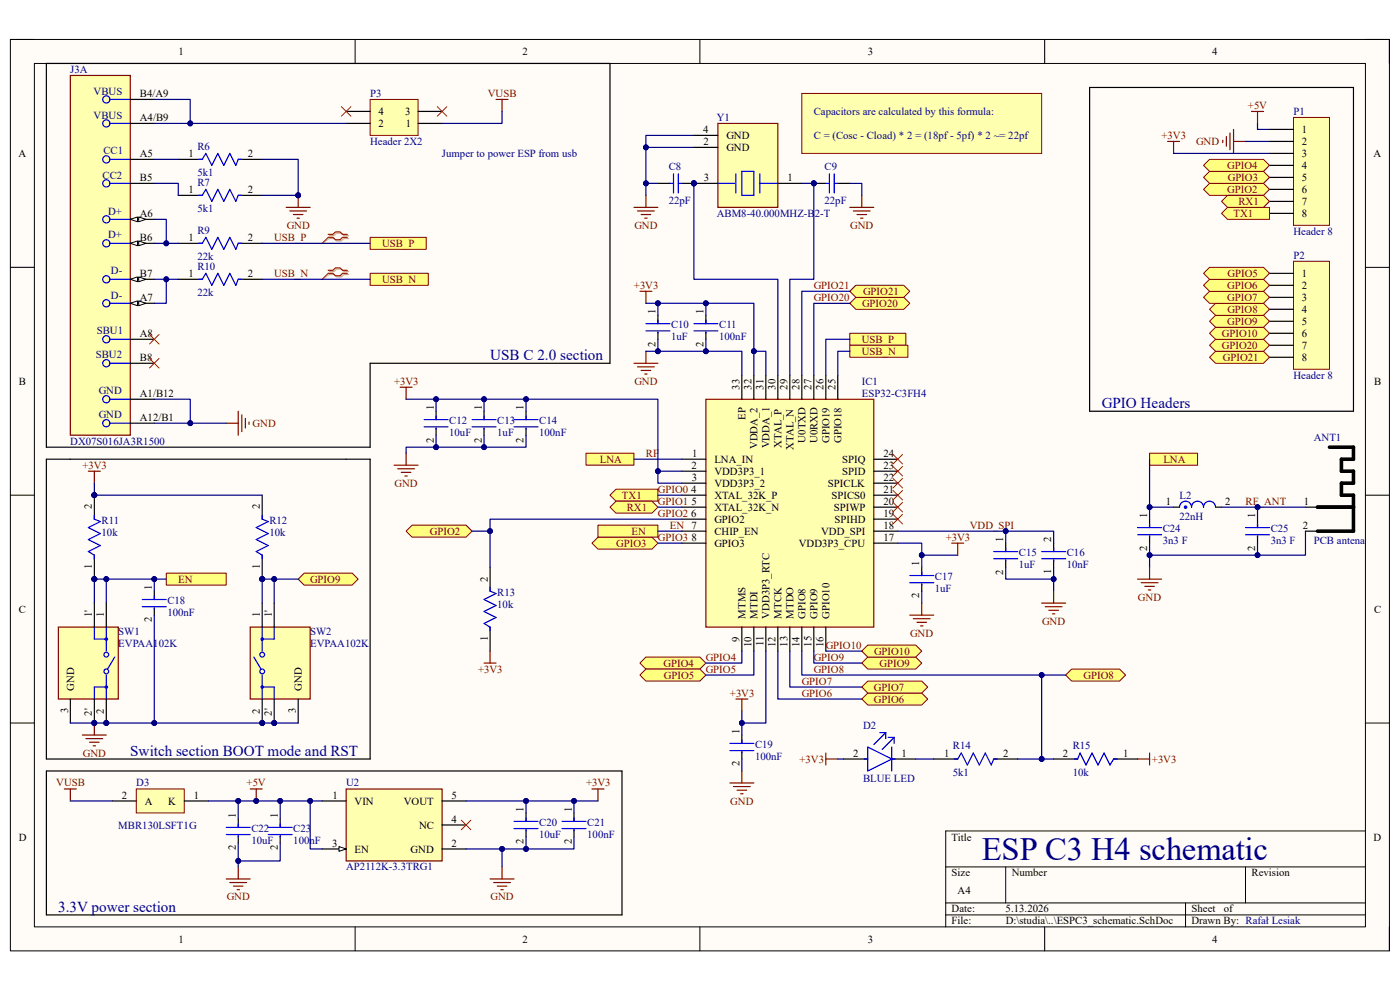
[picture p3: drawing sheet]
<svg xmlns="http://www.w3.org/2000/svg" width="297mm" height="210mm" viewBox="0 0 297 210" stroke-linecap="round" stroke-linejoin="round" font-family="sans-serif">
<defs><g id="words">
<text font-size="6.9" fill="#000080" x="208.3" y="182.4">ESP C3 H4 schematic</text>
<g font-size="3.2" fill="#000080">
<text x="104" y="76.3">USB C 2.0 section</text>
<text x="233.7" y="86.5">GPIO Headers</text>
<text x="27.6" y="160.3">Switch section BOOT mode and RST</text>
<text x="12.4" y="193.4">3.3V power section</text>
</g>
<g font-size="2.3">
<text x="37.9" y="11.7">1</text>
<text x="110.9" y="11.7">2</text>
<text x="184.1" y="11.7">3</text>
<text x="257.1" y="11.7">4</text>
<text x="29.7" y="20.6">B4/A9</text>
<text x="29.7" y="25.7">A4/B9</text>
<text x="80.3" y="26.9">2</text>
<text x="80.3" y="24.4">4</text>
<text x="86" y="24.4">3</text>
<text x="86.1" y="26.9">1</text>
<text x="149.2" y="28.2">4</text>
<text x="154.1" y="29.5">GND</text>
<text x="276.2" y="28.2">1</text>
<text x="3.9" y="33.3">A</text>
<text x="29.7" y="33.3">A5</text>
<text x="40" y="33.3">1</text>
<text x="52.6" y="33.3">2</text>
<text x="149.2" y="30.7">2</text>
<text x="154.1" y="32">GND</text>
<text x="276.2" y="30.7">2</text>
<text x="276.2" y="33.3">3</text>
<text x="276.2" y="35.9">4</text>
<text x="291.4" y="33.3">A</text>
<text x="29.7" y="38.4">B5</text>
<text x="40" y="40.9">1</text>
<text x="52.6" y="40.9">2</text>
<text x="149.3" y="38.4">3</text>
<text x="167" y="38.4">1</text>
<text x="276.2" y="38.4">5</text>
<text x="276.2" y="40.9">6</text>
<text x="29.7" y="46">A6</text>
<text x="276.2" y="43.5">7</text>
<text x="276.2" y="46">8</text>
<text x="29.7" y="51.1">B6</text>
<text x="40" y="51.1">1</text>
<text x="52.6" y="51.1">2</text>
<text x="29.7" y="58.7">B7</text>
<text x="40" y="58.7">1</text>
<text x="52.6" y="58.7">2</text>
<text x="276.2" y="58.7">1</text>
<text x="29.7" y="63.8">A7</text>
<text x="276.2" y="61.3">2</text>
<text x="276.2" y="63.8">3</text>
<text x="29.7" y="71.5">A8</text>
<text x="139.1" y="66.6" transform="rotate(-90 139.1 66.6)">1</text>
<text x="149.3" y="66.6" transform="rotate(-90 149.3 66.6)">1</text>
<text x="276.2" y="66.4">4</text>
<text x="276.2" y="68.9">5</text>
<text x="276.2" y="71.5">6</text>
<text x="29.7" y="76.5">B8</text>
<text x="139.1" y="73.5" transform="rotate(-90 139.1 73.5)">2</text>
<text x="149.3" y="73.5" transform="rotate(-90 149.3 73.5)">2</text>
<text x="276.2" y="74">7</text>
<text x="276.2" y="76.5">8</text>
<text x="4" y="81.6">B</text>
<text x="156.9" y="82.6" transform="rotate(-90 156.9 82.6)">33</text>
<text x="159.4" y="82.6" transform="rotate(-90 159.4 82.6)">32</text>
<text x="162" y="82.6" transform="rotate(-90 162 82.6)">31</text>
<text x="164.5" y="82.6" transform="rotate(-90 164.5 82.6)">30</text>
<text x="167" y="82.6" transform="rotate(-90 167 82.6)">29</text>
<text x="169.6" y="82.6" transform="rotate(-90 169.6 82.6)">28</text>
<text x="172.2" y="82.6" transform="rotate(-90 172.2 82.6)">27</text>
<text x="174.7" y="82.6" transform="rotate(-90 174.7 82.6)">26</text>
<text x="177.2" y="82.6" transform="rotate(-90 177.2 82.6)">25</text>
<text x="291.5" y="81.6">B</text>
<text x="29.7" y="84.2">A1/B12</text>
<text x="29.7" y="89.3">A12/B1</text>
<text x="92" y="87" transform="rotate(-90 92 87)">1</text>
<text x="102.2" y="87" transform="rotate(-90 102.2 87)">1</text>
<text x="111.1" y="87" transform="rotate(-90 111.1 87)">1</text>
<text x="158.2" y="89.1" transform="rotate(-90 158.2 89.1)">EP</text>
<text x="92" y="93.9" transform="rotate(-90 92 93.9)">2</text>
<text x="102.2" y="93.9" transform="rotate(-90 102.2 93.9)">2</text>
<text x="111.1" y="93.9" transform="rotate(-90 111.1 93.9)">2</text>
<text x="160.7" y="95.3" transform="rotate(-90 160.7 95.3)">VDDA_2</text>
<text x="163.2" y="95.1" transform="rotate(-90 163.2 95.1)">VDDA_1</text>
<text x="165.8" y="95" transform="rotate(-90 165.8 95)">XTAL_P</text>
<text x="168.3" y="95.4" transform="rotate(-90 168.3 95.4)">XTAL_N</text>
<text x="170.9" y="93.9" transform="rotate(-90 170.9 93.9)">U0TXD</text>
<text x="173.4" y="94" transform="rotate(-90 173.4 94)">U0RXD</text>
<text x="176" y="94" transform="rotate(-90 176 94)">GPIO19</text>
<text x="178.5" y="94" transform="rotate(-90 178.5 94)">GPIO18</text>
<text x="146.7" y="99.4">2</text>
<text x="146.8" y="102">3</text>
<text x="146.9" y="96.9">1</text>
<text x="151.6" y="98.2">LNA_IN</text>
<text x="151.6" y="100.7">VDD3P3_1</text>
<text x="178.7" y="98.2">SPIQ</text>
<text x="178.7" y="100.7">SPID</text>
<text x="187.4" y="96.9">24</text>
<text x="187.4" y="99.4">23</text>
<text x="187.4" y="102">22</text>
<text x="146.6" y="104.5">4</text>
<text x="146.7" y="107.1">5</text>
<text x="151.6" y="103.3">VDD3P3_2</text>
<text x="151.6" y="105.8">XTAL_32K_P</text>
<text x="175.6" y="103.3">SPICLK</text>
<text x="176.4" y="105.8">SPICS0</text>
<text x="187.4" y="104.5">21</text>
<text x="187.4" y="107.1">20</text>
<text x="247.4" y="107.1">1</text>
<text x="259.9" y="107.1">2</text>
<text x="276.6" y="107.1">1</text>
<text x="19.5" y="108.1" transform="rotate(-90 19.5 108.1)">2</text>
<text x="55.1" y="108.1" transform="rotate(-90 55.1 108.1)">2</text>
<text x="146.6" y="109.6">6</text>
<text x="151.6" y="108.3">XTAL_32K_N</text>
<text x="151.6" y="110.9">GPIO2</text>
<text x="151.6" y="113.4">CHIP_EN</text>
<text x="174.2" y="113.4">VDD_SPI</text>
<text x="176.9" y="108.3">SPIWP</text>
<text x="177" y="110.9">SPIHD</text>
<text x="187.4" y="109.6">19</text>
<text x="187.4" y="112.1">18</text>
<text x="243.4" y="109.9" transform="rotate(-90 243.4 109.9)">1</text>
<text x="266.3" y="109.9" transform="rotate(-90 266.3 109.9)">1</text>
<text x="276.4" y="112.1">2</text>
<text x="146.7" y="114.7">8</text>
<text x="151.6" y="116">GPIO3</text>
<text x="169.5" y="116">VDD3P3_CPU</text>
<text x="187.4" y="114.7">17</text>
<text x="212.9" y="115" transform="rotate(-90 212.9 115)">1</text>
<text x="223" y="115" transform="rotate(-90 223 115)">2</text>
<text x="243.4" y="116.8" transform="rotate(-90 243.4 116.8)">2</text>
<text x="266.3" y="116.8" transform="rotate(-90 266.3 116.8)">2</text>
<text x="19.5" y="120.6" transform="rotate(-90 19.5 120.6)">1</text>
<text x="32.2" y="125.1" transform="rotate(-90 32.2 125.1)">1</text>
<text x="55.1" y="120.6" transform="rotate(-90 55.1 120.6)">1</text>
<text x="103.5" y="123.4" transform="rotate(-90 103.5 123.4)">2</text>
<text x="195" y="120.1" transform="rotate(-90 195 120.1)">1</text>
<text x="212.9" y="121.9" transform="rotate(-90 212.9 121.9)">2</text>
<text x="223" y="121.7" transform="rotate(-90 223 121.7)">1</text>
<text x="4" y="130">C</text>
<text x="19.5" y="131" transform="rotate(-90 19.5 131)">1'</text>
<text x="22.1" y="131" transform="rotate(-90 22.1 131)">1</text>
<text x="55.1" y="131" transform="rotate(-90 55.1 131)">1</text>
<text x="57.7" y="131" transform="rotate(-90 57.7 131)">1'</text>
<text x="158.2" y="131.2" transform="rotate(-90 158.2 131.2)">MTMS</text>
<text x="160.7" y="131.2" transform="rotate(-90 160.7 131.2)">MTDI</text>
<text x="163.2" y="131.2" transform="rotate(-90 163.2 131.2)">VDD3P3_RTC</text>
<text x="165.8" y="131.2" transform="rotate(-90 165.8 131.2)">MTCK</text>
<text x="168.3" y="131.2" transform="rotate(-90 168.3 131.2)">MTDO</text>
<text x="170.9" y="131.2" transform="rotate(-90 170.9 131.2)">GPIO8</text>
<text x="173.4" y="131.2" transform="rotate(-90 173.4 131.2)">GPIO9</text>
<text x="176" y="131.2" transform="rotate(-90 176 131.2)">GPIO10</text>
<text x="195" y="127" transform="rotate(-90 195 127)">2</text>
<text x="291.5" y="130">C</text>
<text x="32.2" y="132" transform="rotate(-90 32.2 132)">2</text>
<text x="103.5" y="135.9" transform="rotate(-90 103.5 135.9)">1</text>
<text x="156.9" y="136.1" transform="rotate(-90 156.9 136.1)">9</text>
<text x="159.4" y="137.3" transform="rotate(-90 159.4 137.3)">10</text>
<text x="162" y="137.1" transform="rotate(-90 162 137.1)">11</text>
<text x="164.5" y="137.2" transform="rotate(-90 164.5 137.2)">12</text>
<text x="167" y="137.2" transform="rotate(-90 167 137.2)">13</text>
<text x="169.6" y="137.3" transform="rotate(-90 169.6 137.3)">14</text>
<text x="172.2" y="137.2" transform="rotate(-90 172.2 137.2)">15</text>
<text x="174.7" y="137.3" transform="rotate(-90 174.7 137.3)">16</text>
<text x="15.7" y="146.5" transform="rotate(-90 15.7 146.5)">GND</text>
<text x="64" y="146.5" transform="rotate(-90 64 146.5)">GND</text>
<text x="14.4" y="151.3" transform="rotate(-90 14.4 151.3)">3</text>
<text x="19.5" y="151.8" transform="rotate(-90 19.5 151.8)">2'</text>
<text x="22.1" y="151.4" transform="rotate(-90 22.1 151.4)">2</text>
<text x="55.1" y="151.4" transform="rotate(-90 55.1 151.4)">2</text>
<text x="57.7" y="151.8" transform="rotate(-90 57.7 151.8)">2'</text>
<text x="62.8" y="151.3" transform="rotate(-90 62.8 151.3)">3</text>
<text x="156.9" y="155.7" transform="rotate(-90 156.9 155.7)">1</text>
<text x="181" y="160.5">2</text>
<text x="191.2" y="160.5">1</text>
<text x="200.3" y="160.5">1</text>
<text x="212.9" y="160.5">2</text>
<text x="225.5" y="160.5">2</text>
<text x="238.3" y="160.5">1</text>
<text x="156.9" y="162.6" transform="rotate(-90 156.9 162.6)">2</text>
<text x="25.8" y="169.4">2</text>
<text x="30.7" y="170.7">A</text>
<text x="35.6" y="170.7">K</text>
<text x="41.1" y="169.4">1</text>
<text x="50" y="173.5" transform="rotate(-90 50 173.5)">1</text>
<text x="58.9" y="173.5" transform="rotate(-90 58.9 173.5)">1</text>
<text x="70.5" y="169.4">1</text>
<text x="75.2" y="170.7">VIN</text>
<text x="85.7" y="170.7">VOUT</text>
<text x="95.8" y="169.4">5</text>
<text x="111.1" y="172.2" transform="rotate(-90 111.1 172.2)">1</text>
<text x="121.3" y="172.2" transform="rotate(-90 121.3 172.2)">1</text>
<text x="4" y="178.3">D</text>
<text x="70.4" y="179.6">3</text>
<text x="88.9" y="175.8">NC</text>
<text x="95.8" y="174.5">4</text>
<text x="95.8" y="179.6">2</text>
<text x="111.1" y="179.1" transform="rotate(-90 111.1 179.1)">2</text>
<text x="121.3" y="179.1" transform="rotate(-90 121.3 179.1)">2</text>
<text x="201.9" y="178.3">Title</text>
<text x="291.4" y="178.3">D</text>
<text x="50" y="180.4" transform="rotate(-90 50 180.4)">2</text>
<text x="58.9" y="180.4" transform="rotate(-90 58.9 180.4)">2</text>
<text x="75.2" y="180.8">EN</text>
<text x="87.1" y="180.8">GND</text>
<text x="201.9" y="185.9">Size</text>
<text x="214.6" y="185.9">Number</text>
<text x="265.5" y="185.9">Revision</text>
<text x="203.2" y="189.7">A4</text>
<text x="201.9" y="193.5">Date:</text>
<text x="201.9" y="196.1">File:</text>
<text x="213.3" y="193.5">5.13.2026</text>
<text x="213.4" y="196.1">D:\studia\..\ESPC3_schematic.SchDoc</text>
<text x="252.8" y="196.1">Drawn By: Rafał Lesiak</text>
<text x="252.8" y="193.5">Sheet</text>
<text x="259.6" y="193.5">of</text>
<text x="37.9" y="199.9">1</text>
<text x="110.9" y="199.9">2</text>
<text x="184.1" y="199.9">3</text>
<text x="257.1" y="199.9">4</text>
</g>
<g font-size="2.3" fill="#000080">
<text x="14.9" y="15.5">J3A</text>
<text x="19.9" y="20.1">VBUS</text>
<text x="78.5" y="20.6">P3</text>
<text x="19.9" y="25.1">VBUS</text>
<text x="152.1" y="25.7">Y1</text>
<text x="172.6" y="24.4">Capacitors are calculated by this formula:</text>
<text x="172.6" y="29.5">C = (Cosc - Cload) * 2 = (18pf - 5pf) * 2 ~= 22pf</text>
<text x="274.4" y="24.4">P1</text>
<text x="21.9" y="32.8">CC1</text>
<text x="41.9" y="31.8">R6</text>
<text x="78.5" y="30.7">Header 2X2</text>
<text x="93.8" y="33.3">Jumper to power ESP from usb</text>
<text x="21.8" y="37.9">CC2</text>
<text x="41.9" y="37.4">5k1</text>
<text x="41.9" y="39.4">R7</text>
<text x="141.9" y="36.1">C8</text>
<text x="174.9" y="36.1">C9</text>
<text x="22.9" y="45.5">D+</text>
<text x="41.9" y="45">5k1</text>
<text x="141.9" y="43.2">22pF</text>
<text x="152.1" y="46">ABM8-40.000MHZ-B2-T</text>
<text x="174.9" y="43.2">22pF</text>
<text x="22.9" y="50.6">D+</text>
<text x="41.9" y="49.6">R9</text>
<text x="274.4" y="49.8">Header 8</text>
<text x="23.5" y="58.2">D-</text>
<text x="41.9" y="55.2">22k</text>
<text x="41.9" y="57.2">R10</text>
<text x="274.4" y="54.9">P2</text>
<text x="23.5" y="63.3">D-</text>
<text x="41.9" y="62.8">22k</text>
<text x="20.5" y="71">SBU1</text>
<text x="142.4" y="69.7">C10</text>
<text x="152.6" y="69.7">C11</text>
<text x="20.3" y="76">SBU2</text>
<text x="142.4" y="72.2">1uF</text>
<text x="152.6" y="72.2">100nF</text>
<text x="21" y="83.7">GND</text>
<text x="182.8" y="81.6">IC1</text>
<text x="274.4" y="80.3">Header 8</text>
<text x="21" y="88.8">GND</text>
<text x="182.8" y="84.2">ESP32-C3FH4</text>
<text x="14.9" y="94.4">DX07S016JA3R1500</text>
<text x="95.3" y="90">C12</text>
<text x="95.3" y="92.6">10uF</text>
<text x="105.5" y="90">C13</text>
<text x="105.5" y="92.6">1uF</text>
<text x="114.4" y="90">C14</text>
<text x="114.4" y="92.6">100nF</text>
<text x="278.7" y="93.6">ANT1</text>
<text x="250.2" y="105.8">L2</text>
<text x="21.5" y="111.1">R11</text>
<text x="21.5" y="113.7">10k</text>
<text x="57.1" y="111.1">R12</text>
<text x="57.1" y="113.7">10k</text>
<text x="246.7" y="112.9">C24</text>
<text x="250.2" y="110.4">22nH</text>
<text x="269.6" y="112.9">C25</text>
<text x="216.2" y="118">C15</text>
<text x="226.3" y="118">C16</text>
<text x="246.7" y="115.5">3n3 F</text>
<text x="269.6" y="115.5">3n3 F</text>
<text x="278.7" y="115.5">PCB antena</text>
<text x="198.3" y="123.1">C17</text>
<text x="198.3" y="125.6">1uF</text>
<text x="216.2" y="120.6">1uF</text>
<text x="226.3" y="120.6">10nF</text>
<text x="35.5" y="128.2">C18</text>
<text x="35.5" y="130.7">100nF</text>
<text x="105.5" y="126.4">R13</text>
<text x="105.5" y="128.9">10k</text>
<text x="25.1" y="134.8">SW1</text>
<text x="25.1" y="137.3">EVPAA102K</text>
<text x="65.8" y="134.8">SW2</text>
<text x="65.8" y="137.3">EVPAA102K</text>
<text x="183.1" y="154.6">D2</text>
<text x="160.2" y="158.7">C19</text>
<text x="160.2" y="161.2">100nF</text>
<text x="202.1" y="159">R14</text>
<text x="227.6" y="159">R15</text>
<text x="28.9" y="166.8">D3</text>
<text x="73.4" y="166.8">U2</text>
<text x="183.1" y="165.8">BLUE LED</text>
<text x="202.1" y="164.5">5k1</text>
<text x="227.6" y="164.5">10k</text>
<text x="25.1" y="175.8">MBR130LSFT1G</text>
<text x="53.3" y="176.5">C22</text>
<text x="53.3" y="179.1">10uF</text>
<text x="62.2" y="176.5">C23</text>
<text x="62.2" y="179.1">100nF</text>
<text x="114.4" y="175.3">C20</text>
<text x="114.4" y="177.8">10uF</text>
<text x="124.6" y="175.3">C21</text>
<text x="124.6" y="177.8">100nF</text>
<text x="73.4" y="184.7">AP2112K-3.3TRG1</text>
</g>
<g font-size="2.3" fill="#800000">
<text x="103.5" y="20.6">VUSB</text>
<text x="264.8" y="23.1">+5V</text>
<text x="246.4" y="29.5">+3V3</text>
<text x="253.7" y="30.7">GND</text>
<text x="260.3" y="35.9">GPIO4</text>
<text x="260.3" y="40.9">GPIO2</text>
<text x="260.5" y="38.4">GPIO3</text>
<text x="261.7" y="46">TX1</text>
<text x="262.7" y="43.5">RX1</text>
<text x="58.2" y="51.1">USB_P</text>
<text x="60.8" y="48.6">GND</text>
<text x="81.1" y="52.4">USB_P</text>
<text x="134.6" y="48.6">GND</text>
<text x="180.4" y="48.6">GND</text>
<text x="58.2" y="58.7">USB_N</text>
<text x="81.1" y="60">USB_N</text>
<text x="260.4" y="58.7">GPIO5</text>
<text x="134.5" y="61.3">+3V3</text>
<text x="172.6" y="61.3">GPIO21</text>
<text x="172.6" y="63.8">GPIO20</text>
<text x="182.9" y="65.1">GPIO20</text>
<text x="183.1" y="62.6">GPIO21</text>
<text x="260.3" y="63.8">GPIO7</text>
<text x="260.3" y="61.3">GPIO6</text>
<text x="259.2" y="71.5">GPIO10</text>
<text x="260.3" y="68.9">GPIO9</text>
<text x="260.4" y="66.4">GPIO8</text>
<text x="182.8" y="72.7">USB_P</text>
<text x="182.8" y="75.3">USB_N</text>
<text x="259.2" y="74">GPIO20</text>
<text x="259.4" y="76.5">GPIO21</text>
<text x="83.6" y="81.6">+3V3</text>
<text x="134.6" y="81.6">GND</text>
<text x="53.6" y="90.6">GND</text>
<text x="17.5" y="99.4">+3V3</text>
<text x="127.3" y="98.2">LNA</text>
<text x="137" y="96.9">RF</text>
<text x="246.8" y="98.2">LNA</text>
<text x="83.7" y="103.3">GND</text>
<text x="132" y="105.8">TX1</text>
<text x="139.6" y="104.5">GPIO0</text>
<text x="139.6" y="107.1">GPIO1</text>
<text x="264.2" y="107.1">RF_ANT</text>
<text x="91.2" y="113.4">GPIO2</text>
<text x="133" y="108.3">RX1</text>
<text x="134" y="113.4">EN</text>
<text x="139.6" y="109.6">GPIO2</text>
<text x="142.1" y="112.1">EN 7</text>
<text x="205.7" y="112.1">VDD_SPI</text>
<text x="130.7" y="116">GPIO3</text>
<text x="139.6" y="114.7">GPIO3</text>
<text x="200.7" y="114.7">+3V3</text>
<text x="37.8" y="123.6">EN</text>
<text x="65.8" y="123.6">GPIO9</text>
<text x="241.4" y="127.4">GND</text>
<text x="175.2" y="137.6">GPIO10</text>
<text x="193.1" y="135">GND</text>
<text x="221.1" y="132.5">GND</text>
<text x="101.4" y="142.7">+3V3</text>
<text x="140.8" y="141.4">GPIO4</text>
<text x="140.8" y="144">GPIO5</text>
<text x="149.7" y="140.1">GPIO4</text>
<text x="149.7" y="142.7">GPIO5</text>
<text x="172.6" y="142.7">GPIO8</text>
<text x="172.6" y="140.1">GPIO9</text>
<text x="185.4" y="138.9">GPIO10</text>
<text x="186.6" y="141.4">GPIO9</text>
<text x="229.9" y="144">GPIO8</text>
<text x="154.9" y="147.8">+3V3</text>
<text x="170.1" y="147.8">GPIO6</text>
<text x="170.1" y="145.2">GPIO7</text>
<text x="185.4" y="149.1">GPIO6</text>
<text x="185.4" y="146.5">GPIO7</text>
<text x="17.6" y="160.5">GND</text>
<text x="169.6" y="161.8">+3V3</text>
<text x="244.4" y="161.8">+3V3</text>
<text x="11.9" y="166.8">VUSB</text>
<text x="52.3" y="166.8">+5V</text>
<text x="124.3" y="166.8">+3V3</text>
<text x="154.9" y="170.7">GND</text>
<text x="48.1" y="191">GND</text>
<text x="104.1" y="191">GND</text>
</g>
</g></defs>
<path d="M2.2 8.4h292.6v193.3h-292.6z" fill-rule="evenodd" fill="#fffcf8"/>
<path d="M2.2 8.4h292.6v193.3h-292.6z" fill="none" stroke="#000" stroke-width=".21"/>
<path d="M7.3 13.5h282.4v183.1h-282.4z" fill-rule="evenodd" fill="#fffcf8"/>
<g fill="none" stroke="#000" stroke-width=".21">
<path d="M2.2 8.4h5.1M7.3 13.5h282.4v183.1h-282.4zM75.3 8.4v5.1M148.5 8.4v5.1M221.6 8.4v5.1M289.7 8.4h5.1v5.1M2.2 56.7h5.1M289.7 56.7h5.1M2.2 105h5.1M289.7 105.1h5.1M2.2 153.4h5.1M289.7 153.4h5.1"/>
<path d="M289.7 176.3h-89.1v20.3M75.3 196.6v5.1M148.5 196.6v5.1M200.6 183.9h89.1M200.6 191.5h89.1M200.6 194.1h89.1M213.4 183.9v7.6M221.6 196.6v5.1M251.5 191.5v5.1M264.2 183.9v7.6M294.8 196.6v5.1"/>
</g>
<path d="M149.8 84.7h35.6v48.3h-35.6z" fill-rule="evenodd" fill="#ffffb0"/>
<path d="M149.8 84.7h35.6v48.3h-35.6z" fill="none" stroke="#800000" stroke-width=".25"/>
<g fill="none" stroke="#000" stroke-width=".25">
<path d="M157.4 79.6v5.1M159.9 79.6v5.1M162.5 79.6v5.1M165 79.6v5.1M167.6 79.6v5.1M170.1 79.6v5.1M172.7 79.6v5.1M175.2 79.6v5.1M177.7 79.6v5.1M144.7 97.4h5.1M144.7 100h5.1M185.4 97.4h5.1"/>
<path d="M185.4 100h5.1M144.7 102.5h5.1M144.7 105h5.1M144.7 107.6h5.1M144.7 110.1h5.1M144.7 112.7h5.1M144.7 115.2h5.1M185.4 102.5h5.1M185.4 105.1h5.1M185.4 107.6h5.1M185.4 115.2h5.1M185.4 110.1h5.1"/>
<path d="M185.4 112.7h5.1M157.4 133v5.1M159.9 133v5.1M162.5 133v5.1M165 133v5.1M167.6 133v5.1M170.1 133v5.1M172.7 133v5.1M175.2 133v5.1"/>
</g>
<path d="M189.4 96.4l2.1 2M189.4 98.9l2.1 2.1M191.5 96.4l-2.1 2M191.5 98.9l-2.1 2.1M189.4 101.5l2.1 2M189.4 104l2.1 2.1M189.4 106.6l2.1 2M189.4 109.1l2.1 2.1M191.5 101.5l-2.1 2M191.5 104l-2.1 2.1M191.5 106.6l-2.1 2M191.5 109.1l-2.1 2.1" fill="none" stroke="#f00" stroke-width=".21"/>
<path d="M86.2 112.7l1.2-1.3h11.5l1.2 1.3-1.2 1.3h-11.5z" fill-rule="evenodd" fill="#ffff80"/>
<path d="M86.2 112.7l1.2-1.3h11.5l1.2 1.3-1.2 1.3h-11.5z" fill="none" stroke="#800000" stroke-width=".21"/>
<path d="M126.9 114h11.4l1.3 1.2-1.3 1.3h-11.4l-1.3-1.3z" fill-rule="evenodd" fill="#ffff80"/>
<path d="M126.9 114h11.4l1.3 1.2-1.3 1.3h-11.4l-1.3-1.3z" fill="none" stroke="#800000" stroke-width=".21"/>
<path d="M137 139.4h11.5l1.3 1.3-1.3 1.2h-11.5l-1.2-1.2z" fill-rule="evenodd" fill="#ffff80"/>
<path d="M137 139.4h11.5l1.3 1.3-1.3 1.2h-11.5l-1.2-1.2z" fill="none" stroke="#800000" stroke-width=".21"/>
<path d="M135.8 143.2l1.2-1.3h11.5l1.3 1.3-1.3 1.3h-11.5z" fill-rule="evenodd" fill="#ffff80"/>
<path d="M135.8 143.2l1.2-1.3h11.5l1.3 1.3-1.3 1.3h-11.5z" fill="none" stroke="#800000" stroke-width=".21"/>
<path d="M182.8 148.3l1.3-1.3h11.4l1.3 1.3-1.3 1.3h-11.4z" fill-rule="evenodd" fill="#ffff80"/>
<path d="M182.8 148.3l1.3-1.3h11.4l1.3 1.3-1.3 1.3h-11.4z" fill="none" stroke="#800000" stroke-width=".21"/>
<path d="M182.8 145.8l1.3-1.3h11.4l1.3 1.3-1.3 1.2h-11.4z" fill-rule="evenodd" fill="#ffff80"/>
<path d="M182.8 145.8l1.3-1.3h11.4l1.3 1.3-1.3 1.2h-11.4z" fill="none" stroke="#800000" stroke-width=".21"/>
<path d="M226.1 143.2l1.3-1.3h10.1l1.3 1.3-1.3 1.3h-10.1z" fill-rule="evenodd" fill="#ffff80"/>
<path d="M226.1 143.2l1.3-1.3h10.1l1.3 1.3-1.3 1.3h-10.1z" fill="none" stroke="#800000" stroke-width=".21"/>
<path d="M182.8 140.7l1.3-1.3h10.2l1.2 1.3-1.2 1.2h-10.2z" fill-rule="evenodd" fill="#ffff80"/>
<path d="M182.8 140.7l1.3-1.3h10.2l1.2 1.3-1.2 1.2h-10.2z" fill="none" stroke="#800000" stroke-width=".21"/>
<path d="M184.1 136.8h10.2l1.2 1.3-1.2 1.3h-10.2l-1.3-1.3z" fill-rule="evenodd" fill="#ffff80"/>
<path d="M184.1 136.8h10.2l1.2 1.3-1.2 1.3h-10.2l-1.3-1.3z" fill="none" stroke="#800000" stroke-width=".21"/>
<path d="M181.6 63.1h10.1l1.3 1.2-1.3 1.3h-10.1l-1.3-1.3z" fill-rule="evenodd" fill="#ffff80"/>
<path d="M181.6 63.1h10.1l1.3 1.2-1.3 1.3h-10.1l-1.3-1.3z" fill="none" stroke="#800000" stroke-width=".21"/>
<path d="M181.6 60.5h10.1l1.3 1.3-1.3 1.3h-10.1l-1.3-1.3z" fill-rule="evenodd" fill="#ffff80"/>
<path d="M181.6 60.5h10.1l1.3 1.3-1.3 1.3h-10.1l-1.3-1.3z" fill="none" stroke="#800000" stroke-width=".21"/>
<circle cx="147.2" cy="38.9" r=".51" fill="#000080"/>
<circle cx="147.2" cy="38.9" r=".51" fill="none" stroke="#000080" stroke-width=".21"/>
<path d="M152.3 26.2h12.7v17.8h-12.7z" fill-rule="evenodd" fill="#ffffb0"/>
<path d="M152.3 26.2h12.7v17.8h-12.7z" fill="none" stroke="#800000" stroke-width=".25"/>
<path d="M152.3 38.9h3.6M156.1 36.9v4M157.4 36.4h2.5v5h-2.5zM161.2 36.9v4M161.2 38.9h3.8" fill="none" stroke="#00f" stroke-width=".25"/>
<path d="M147.2 31.3h5.1M147.2 28.7h5.1M147.2 38.9h5.1M165 38.9h5.1" fill="none" stroke="#000" stroke-width=".25"/>
<circle cx="147.2" cy="38.9" r=".51" fill="#000080"/>
<circle cx="147.2" cy="38.9" r=".51" fill="none" stroke="#000080" stroke-width=".21"/>
<circle cx="147.2" cy="38.9" r=".51" fill="#000080"/>
<circle cx="147.2" cy="38.9" r=".51" fill="none" stroke="#000080" stroke-width=".21"/>
<path d="M139.6 38.9h2.5M144.7 38.9h2.5" fill="none" stroke="#000" stroke-width=".25"/>
<circle cx="147.2" cy="38.9" r=".51" fill="#000080"/>
<circle cx="147.2" cy="38.9" r=".51" fill="none" stroke="#000080" stroke-width=".21"/>
<path d="M142.1 38.9h.8M142.9 36.9v4M143.9 36.9v4M143.9 38.9h.8" fill="none" stroke="#00f" stroke-width=".25"/>
<circle cx="172.7" cy="38.9" r=".51" fill="#000080"/>
<circle cx="172.7" cy="38.9" r=".51" fill="none" stroke="#000080" stroke-width=".21"/>
<path d="M172.7 38.9h2.5" fill="none" stroke="#000" stroke-width=".25"/>
<circle cx="172.7" cy="38.9" r=".51" fill="#000080"/>
<circle cx="172.7" cy="38.9" r=".51" fill="none" stroke="#000080" stroke-width=".21"/>
<path d="M177.7 38.9h2.6" fill="none" stroke="#000" stroke-width=".25"/>
<path d="M175.2 38.9h.8M176 36.9v4M177 36.9v4M177 38.9h.7" fill="none" stroke="#00f" stroke-width=".25"/>
<path d="M134.5 44h5.1M135.3 44.8h3.5M136 45.5h2.1M136.8 46.3h.5M137 41.4v2.6M180.3 44h5.1M181 44.8h3.6M181.8 45.5h2M182.6 46.3h.5M182.8 41.4v2.6" fill="none" stroke="#800000" stroke-width=".25"/>
<path d="M170.1 19.8h50.9v12.7h-50.9z" fill-rule="evenodd" fill="#ffffb0"/>
<path d="M170.1 19.8h50.9v12.7h-50.9z" fill="none" stroke="#800000" stroke-width=".21"/>
<path d="M274.4 24.9h7.6v22.9h-7.6z" fill-rule="evenodd" fill="#ffffb0"/>
<path d="M274.4 24.9h7.6v22.9h-7.6z" fill="none" stroke="#800000" stroke-width=".21"/>
<path d="M269.3 27.5h5.1M269.3 30h5.1M269.3 32.5h5.1M269.3 35.1h5.1M269.3 37.6h5.1M269.3 40.2h5.1M269.3 42.7h5.1M269.3 45.3h5.1" fill="none" stroke="#000" stroke-width=".25"/>
<path d="M274.4 55.4h7.6v22.9h-7.6z" fill-rule="evenodd" fill="#ffffb0"/>
<path d="M274.4 55.4h7.6v22.9h-7.6z" fill="none" stroke="#800000" stroke-width=".21"/>
<path d="M269.3 58h5.1M269.3 60.5h5.1M269.3 63.1h5.1M269.3 65.6h5.1M269.3 68.2h5.1M269.3 70.7h5.1M269.3 73.2h5.1M269.3 75.8h5.1" fill="none" stroke="#000" stroke-width=".25"/>
<path d="M256.6 75.8l1.3-1.3h10.2l1.2 1.3-1.2 1.3h-10.2z" fill-rule="evenodd" fill="#ffff80"/>
<path d="M256.6 75.8l1.3-1.3h10.2l1.2 1.3-1.2 1.3h-10.2z" fill="none" stroke="#800000" stroke-width=".21"/>
<path d="M256.6 73.2l1.3-1.2h10.2l1.2 1.2-1.2 1.3h-10.2z" fill-rule="evenodd" fill="#ffff80"/>
<path d="M256.6 73.2l1.3-1.2h10.2l1.2 1.2-1.2 1.3h-10.2z" fill="none" stroke="#800000" stroke-width=".21"/>
<path d="M257.9 69.4h10.2l1.2 1.3-1.2 1.3h-10.2l-1.3-1.3z" fill-rule="evenodd" fill="#ffff80"/>
<path d="M257.9 69.4h10.2l1.2 1.3-1.2 1.3h-10.2l-1.3-1.3z" fill="none" stroke="#800000" stroke-width=".21"/>
<path d="M257.9 66.9h10.2l1.2 1.3-1.2 1.2h-10.2l-1.3-1.2z" fill-rule="evenodd" fill="#ffff80"/>
<path d="M257.9 66.9h10.2l1.2 1.3-1.2 1.2h-10.2l-1.3-1.2z" fill="none" stroke="#800000" stroke-width=".21"/>
<path d="M257.9 64.3h10.2l1.2 1.3-1.2 1.3h-10.2l-1.3-1.3z" fill-rule="evenodd" fill="#ffff80"/>
<path d="M257.9 64.3h10.2l1.2 1.3-1.2 1.3h-10.2l-1.3-1.3z" fill="none" stroke="#800000" stroke-width=".21"/>
<path d="M256.6 61.8h11.5l1.2 1.3-1.2 1.2h-11.5l-1.3-1.2z" fill-rule="evenodd" fill="#ffff80"/>
<path d="M256.6 61.8h11.5l1.2 1.3-1.2 1.2h-11.5l-1.3-1.2z" fill="none" stroke="#800000" stroke-width=".21"/>
<path d="M255.3 60.5l1.3-1.2h11.5l1.2 1.2-1.2 1.3h-11.5z" fill-rule="evenodd" fill="#ffff80"/>
<path d="M255.3 60.5l1.3-1.2h11.5l1.2 1.2-1.2 1.3h-11.5z" fill="none" stroke="#800000" stroke-width=".21"/>
<path d="M255.3 58l1.3-1.3h11.5l1.2 1.3-1.2 1.3h-11.5z" fill-rule="evenodd" fill="#ffff80"/>
<path d="M255.3 58l1.3-1.3h11.5l1.2 1.3-1.2 1.3h-11.5z" fill="none" stroke="#800000" stroke-width=".21"/>
<path d="M255.3 40.2l1.3-1.3h11.5l1.2 1.3-1.2 1.2h-11.5z" fill-rule="evenodd" fill="#ffff80"/>
<path d="M255.3 40.2l1.3-1.3h11.5l1.2 1.3-1.2 1.2h-11.5z" fill="none" stroke="#800000" stroke-width=".21"/>
<path d="M255.3 37.6l1.3-1.2h11.5l1.2 1.2-1.2 1.3h-11.5z" fill-rule="evenodd" fill="#ffff80"/>
<path d="M255.3 37.6l1.3-1.2h11.5l1.2 1.2-1.2 1.3h-11.5z" fill="none" stroke="#800000" stroke-width=".21"/>
<path d="M255.3 35.1l1.3-1.3h11.5l1.2 1.3-1.2 1.3h-11.5z" fill-rule="evenodd" fill="#ffff80"/>
<path d="M255.3 35.1l1.3-1.3h11.5l1.2 1.3-1.2 1.3h-11.5z" fill="none" stroke="#800000" stroke-width=".21"/>
<path d="M259.4 29.7v.6M260.2 29v2M260.9 28.2v3.6M261.7 27.5v5M261.7 30h2.5" fill="none" stroke="#800000" stroke-width=".25"/>
<path d="M14.9 16h12.7v76.3h-12.7z" fill-rule="evenodd" fill="#ffffb0"/>
<path d="M14.9 16h12.7v76.3h-12.7z" fill="none" stroke="#800000" stroke-width=".25"/>
<g fill="none" stroke="#00f" stroke-width=".25">
<path d="M23.3 21.1h4.3M23.3 26.2h4.3M23.3 33.8h4.3M23.3 38.9h4.3M23.3 46.5h4.3M23.3 51.6h4.3M23.3 59.3h4.3M23.3 64.3h4.3M23.3 72h4.3M23.3 77.1h4.3M23.3 84.7h4.3M23.3 89.8h4.3"/>
<circle cx="22.6" cy="21.1" r=".76"/>
<circle cx="22.6" cy="38.9" r=".76"/>
<circle cx="22.6" cy="26.2" r=".76"/>
<circle cx="22.6" cy="33.8" r=".76"/>
<circle cx="22.6" cy="46.5" r=".76"/>
<circle cx="22.6" cy="59.2" r=".76"/>
<circle cx="22.6" cy="51.6" r=".76"/>
<circle cx="22.6" cy="64.3" r=".76"/>
<circle cx="22.6" cy="72" r=".76"/>
<circle cx="22.6" cy="77.1" r=".76"/>
<circle cx="22.6" cy="84.7" r=".76"/>
<circle cx="22.6" cy="89.8" r=".76"/>
</g>
<path d="M27.6 26.2h5.1M27.6 33.8h5.1M27.6 59.3h5.1M27.6 77.1h5.1M27.6 84.7h5.1" fill="none" stroke="#000" stroke-width=".25"/>
<path d="M27.6 59.3l1.6-.6v1.1z" fill="#f8fcff"/>
<path d="M27.6 59.3l1.6-.6v1.1z" fill="none" stroke="#000" stroke-width=".21"/>
<path d="M29.4 58.7l1.6 .6-1.6 .5z" fill="#f8fcff"/>
<path d="M29.4 58.7l1.6 .6-1.6 .5z" fill="none" stroke="#000" stroke-width=".21"/>
<path d="M27.6 46.5h5.1" fill="none" stroke="#000" stroke-width=".25"/>
<path d="M27.6 46.5l1.6-.5v1z" fill="#f8fcff"/>
<path d="M27.6 46.5l1.6-.5v1z" fill="none" stroke="#000" stroke-width=".21"/>
<path d="M29.4 46l1.6 .5-1.6 .5z" fill="#f8fcff"/>
<path d="M29.4 46l1.6 .5-1.6 .5z" fill="none" stroke="#000" stroke-width=".21"/>
<path d="M27.6 51.6h5.1" fill="none" stroke="#000" stroke-width=".25"/>
<path d="M27.6 51.6l1.6-.5v1z" fill="#f8fcff"/>
<path d="M27.6 51.6l1.6-.5v1z" fill="none" stroke="#000" stroke-width=".21"/>
<path d="M29.4 51.1l1.6 .5-1.6 .5z" fill="#f8fcff"/>
<path d="M29.4 51.1l1.6 .5-1.6 .5z" fill="none" stroke="#000" stroke-width=".21"/>
<path d="M27.6 64.3h5.1" fill="none" stroke="#000" stroke-width=".25"/>
<path d="M27.6 64.3l1.6-.5v1z" fill="#f8fcff"/>
<path d="M27.6 64.3l1.6-.5v1z" fill="none" stroke="#000" stroke-width=".21"/>
<path d="M29.4 63.8l1.6 .5-1.6 .5z" fill="#f8fcff"/>
<path d="M29.4 63.8l1.6 .5-1.6 .5z" fill="none" stroke="#000" stroke-width=".21"/>
<path d="M27.6 38.9h5.1M27.6 21.1h5.1M27.6 72h5.1M27.6 89.8h5.1" fill="none" stroke="#000" stroke-width=".25"/>
<path d="M48 89.8h2.5M50.5 87.2v5.1M51.3 88v3.6M52.1 88.8v2M52.8 89.5v.5" fill="none" stroke="#800000" stroke-width=".25"/>
<path d="M73.4 167.4h20.4v15.2h-20.4z" fill-rule="evenodd" fill="#ffffb0"/>
<path d="M73.4 167.4h20.4v15.2h-20.4z" fill="none" stroke="#800000" stroke-width=".25"/>
<path d="M68.3 169.9h5.1M68.3 180.1h5.1" fill="none" stroke="#000" stroke-width=".25"/>
<path d="M71.9 179.6l1.5 .5-1.5 .5z" fill="#f8fcff"/>
<path d="M71.9 179.6l1.5 .5-1.5 .5z" fill="none" stroke="#000" stroke-width=".21"/>
<path d="M93.8 175h5.1M93.8 169.9h5.1M93.8 180.1h5.1" fill="none" stroke="#000" stroke-width=".25"/>
<path d="M28.9 167.4h10.2v5.1h-10.2z" fill-rule="evenodd" fill="#ffffb0"/>
<path d="M28.9 167.4h10.2v5.1h-10.2z" fill="none" stroke="#800000" stroke-width=".21"/>
<path d="M23.8 169.9h5.1M39.1 169.9h5.1" fill="none" stroke="#000" stroke-width=".25"/>
<path d="M105.2 21.1h2.6M106.5 21.1v2.5M13.7 167.4h2.5M14.9 167.4v2.5M53.1 167.4h2.5M54.4 167.4v2.5" fill="none" stroke="#800000" stroke-width=".25"/>
<circle cx="54.4" cy="169.9" r=".51" fill="#000080"/>
<circle cx="54.4" cy="169.9" r=".51" fill="none" stroke="#000080" stroke-width=".21"/>
<g fill="none" stroke="#000" stroke-width=".25">
<path d="M139.6 66.9v1.8M139.6 70.4v1.6M149.8 66.9v1.8M149.8 70.4v1.6M92.5 87.2v1.8M92.5 90.8v1.5M102.7 87.2v1.8M102.7 90.8v1.5M111.6 87.2v1.8M111.6 90.8v1.5M213.4 115.2v1.8M213.4 118.8v1.5"/>
<path d="M223.5 115.2v1.8M223.5 118.8v1.5M104 120.3v5.1M104 133v5.1M195.5 120.3v1.8M195.5 123.9v1.5M157.4 155.9v1.8M157.4 159.5v1.5M50.5 173.7v1.8M50.5 177.3v1.5M59.4 173.7v1.8M59.4 177.3v1.5"/>
<path d="M111.6 172.5v1.7M111.6 176v1.5M121.8 172.5v1.7M121.8 176v1.5"/>
</g>
<g fill="none" stroke="#00f" stroke-width=".25">
<path d="M137 68.7h5.1M137 70.2h5.1M139.6 67.9v.8M139.6 70.4v.3M147.2 68.7h5.1M147.2 70.2h5.1M149.8 67.9v.8M149.8 70.4v.3M90 89h5.1M90 90.5h5.1M92.5 88.3v.7M92.5 90.8v.3"/>
<path d="M100.1 89h5.1M100.1 90.5h5.1M102.7 88.3v.7M102.7 90.8v.3M109.1 89h5M109.1 90.5h5M111.6 88.3v.7M111.6 90.8v.3M210.8 117h5.1M210.8 118.5h5.1M213.4 116.2v.8M213.4 118.8v.2"/>
<path d="M221 117h5.1M221 118.5h5.1M223.5 116.2v.8M223.5 118.8v.2M104 124.6v.8l1.2 .5-2.5 1.3 2.5 1.2-2.5 1.3 2.5 1.3-2.5 1.3 1.3 .7v.8M193 122.1h5.1M193 123.6h5.1M195.5 121.3v.8M195.5 123.9v.2M154.8 157.7h5.1M154.8 159.2h5.1M157.4 156.9v.8"/>
<path d="M157.4 159.5v.2M48 175.5h5.1M48 177h5.1M50.5 174.8v.7M50.5 177.3v.2M56.9 175.5h5.1M56.9 177h5.1M59.4 174.8v.7M59.4 177.3v.2M109.1 174.2h5M109.1 175.8h5M111.6 173.5v.7"/>
<path d="M111.6 176v.3M119.2 174.2h5.1M119.2 175.8h5.1M121.8 173.5v.7M121.8 176v.3"/>
</g>
<g fill="none" stroke="#800000" stroke-width=".25">
<path d="M265.5 23.6h2.6M266.8 23.6v2.6M134.5 77.1h5.1M135.3 77.8h3.5M135.8 61.8h2.5M136 78.6h2.1M136.8 79.3h.5M137 61.8v2.5M137 74.5v2.6M83.6 98.7h5.1M84.4 99.4h3.5M84.9 82.1h2.5"/>
<path d="M86.2 82.1v2.6M86.2 96.1v2.6M85.1 100.2h2.1M85.9 101h.5M201.9 115.2h2.5M203.2 115.2v2.6M104 138.1v2.6M193 130.5h5.1M193.8 131.3h3.5M194.5 132h2.1M195.3 132.8h.5M195.5 127.9v2.6"/>
<path d="M221 127.9h5.1M221.8 128.7h3.5M222.5 129.5h2M223.3 130.2h.5M223.5 125.4v2.5M102.7 140.7h2.5M156.1 148.3h2.6M157.4 148.3v2.5M125.6 167.4h2.5M126.9 167.4v2.5M154.8 166.1h5.1M155.6 166.9h3.6"/>
<path d="M156.4 167.6h2M157.1 168.4h.5M157.4 163.6v2.5M48 186.5h5.1M48.8 187.2h3.5M49.5 188h2.1M50.3 188.7h.5M50.5 183.9v2.6M104 186.5h5.1M104.7 187.2h3.6M105.5 188h2M106.3 188.7h.5"/>
<path d="M106.5 183.9v2.6"/>
</g>
<path d="M97.9 174l2 2M99.9 174l-2 2" fill="none" stroke="#f00" stroke-width=".21"/>
<circle cx="22.6" cy="153.4" r=".51" fill="#000080"/>
<circle cx="22.6" cy="153.4" r=".51" fill="none" stroke="#000080" stroke-width=".21"/>
<circle cx="20" cy="153.4" r=".51" fill="#000080"/>
<circle cx="20" cy="153.4" r=".51" fill="none" stroke="#000080" stroke-width=".21"/>
<path d="M12.4 133h12.7v15.3h-12.7z" fill-rule="evenodd" fill="#ffffb0"/>
<path d="M12.4 133h12.7v15.3h-12.7z" fill="none" stroke="#800000" stroke-width=".25"/>
<g fill="none" stroke="#00f" stroke-width=".25">
<path d="M20 133v2.6h2.6M22.6 133v5.1M24.3 139.4l-1.5 2.5M22.6 143.2v5.1M22.6 145.7h-2.6v2.6"/>
<circle cx="22.6" cy="138.9" r=".51"/>
<circle cx="22.6" cy="135.6" r=".26"/>
<circle cx="22.6" cy="142.4" r=".51"/>
<circle cx="22.6" cy="145.7" r=".26"/>
</g>
<path d="M20 127.9v5.1M22.6 127.9v5.1M22.6 148.3v5.1" fill="none" stroke="#000" stroke-width=".25"/>
<circle cx="22.6" cy="153.4" r=".51" fill="#000080"/>
<circle cx="22.6" cy="153.4" r=".51" fill="none" stroke="#000080" stroke-width=".21"/>
<path d="M20 148.3v5.1" fill="none" stroke="#000" stroke-width=".25"/>
<circle cx="20" cy="153.4" r=".51" fill="#000080"/>
<circle cx="20" cy="153.4" r=".51" fill="none" stroke="#000080" stroke-width=".21"/>
<path d="M14.9 148.3v5.1" fill="none" stroke="#000" stroke-width=".25"/>
<circle cx="55.6" cy="153.4" r=".51" fill="#000080"/>
<circle cx="55.6" cy="153.4" r=".51" fill="none" stroke="#000080" stroke-width=".21"/>
<circle cx="58.2" cy="153.4" r=".51" fill="#000080"/>
<circle cx="58.2" cy="153.4" r=".51" fill="none" stroke="#000080" stroke-width=".21"/>
<path d="M53.1 133h12.7v15.3h-12.7z" fill-rule="evenodd" fill="#ffffb0"/>
<path d="M53.1 133h12.7v15.3h-12.7z" fill="none" stroke="#800000" stroke-width=".25"/>
<g fill="none" stroke="#00f" stroke-width=".25">
<path d="M53.8 139.4l1.6 2.5M55.6 133v5.1M58.2 133v2.6h-2.6M55.6 143.2v5.1M55.6 145.7h2.6v2.6"/>
<circle cx="55.6" cy="138.9" r=".51"/>
<circle cx="55.6" cy="135.6" r=".26"/>
<circle cx="55.6" cy="142.4" r=".51"/>
<circle cx="55.6" cy="145.7" r=".26"/>
</g>
<path d="M55.6 127.9v5.1M58.2 127.9v5.1M55.6 148.3v5.1" fill="none" stroke="#000" stroke-width=".25"/>
<circle cx="55.6" cy="153.4" r=".51" fill="#000080"/>
<circle cx="55.6" cy="153.4" r=".51" fill="none" stroke="#000080" stroke-width=".21"/>
<path d="M58.2 148.3v5.1" fill="none" stroke="#000" stroke-width=".25"/>
<circle cx="58.2" cy="153.4" r=".51" fill="#000080"/>
<circle cx="58.2" cy="153.4" r=".51" fill="none" stroke="#000080" stroke-width=".21"/>
<path d="M63.3 148.3v5.1" fill="none" stroke="#000" stroke-width=".25"/>
<path d="M17.5 155.9h5.1M18.2 156.7h3.6M19 157.5h2M19.8 158.2h.5M20 153.4v2.5" fill="none" stroke="#800000" stroke-width=".25"/>
<circle cx="20" cy="153.4" r=".51" fill="#000080"/>
<circle cx="20" cy="153.4" r=".51" fill="none" stroke="#000080" stroke-width=".21"/>
<path d="M18.7 100h2.6M20 100v2.5" fill="none" stroke="#800000" stroke-width=".25"/>
<path d="M32.7 125.4v1.8M32.7 129v1.5" fill="none" stroke="#000" stroke-width=".25"/>
<path d="M30.2 127.2h5.1M30.2 128.7h5.1M32.7 126.4v.8M32.7 129v.2" fill="none" stroke="#00f" stroke-width=".25"/>
<path d="M126.9 111.4h12.7v2.6h-12.7z" fill-rule="evenodd" fill="#ffff80"/>
<path d="M126.9 111.4h12.7v2.6h-12.7z" fill="none" stroke="#800000" stroke-width=".21"/>
<path d="M35.3 121.6h12.7v2.5h-12.7z" fill-rule="evenodd" fill="#ffff80"/>
<path d="M35.3 121.6h12.7v2.5h-12.7z" fill="none" stroke="#800000" stroke-width=".21"/>
<circle cx="20" cy="122.8" r=".51" fill="#000080"/>
<circle cx="20" cy="122.8" r=".51" fill="none" stroke="#000080" stroke-width=".21"/>
<circle cx="20" cy="105" r=".51" fill="#000080"/>
<circle cx="20" cy="105" r=".51" fill="none" stroke="#000080" stroke-width=".21"/>
<path d="M20 117.8v5.1" fill="none" stroke="#000" stroke-width=".25"/>
<circle cx="20" cy="122.8" r=".51" fill="#000080"/>
<circle cx="20" cy="122.8" r=".51" fill="none" stroke="#000080" stroke-width=".21"/>
<path d="M20 105v5.1" fill="none" stroke="#000" stroke-width=".25"/>
<circle cx="20" cy="105" r=".51" fill="#000080"/>
<circle cx="20" cy="105" r=".51" fill="none" stroke="#000080" stroke-width=".21"/>
<path d="M20 109.4v.7l1.3 .5-2.6 1.3 2.6 1.3-2.6 1.3 2.6 1.2-2.6 1.3 1.3 .8v.7" fill="none" stroke="#00f" stroke-width=".25"/>
<circle cx="55.6" cy="122.8" r=".51" fill="#000080"/>
<circle cx="55.6" cy="122.8" r=".51" fill="none" stroke="#000080" stroke-width=".21"/>
<path d="M55.6 117.8v5.1" fill="none" stroke="#000" stroke-width=".25"/>
<circle cx="55.6" cy="122.8" r=".51" fill="#000080"/>
<circle cx="55.6" cy="122.8" r=".51" fill="none" stroke="#000080" stroke-width=".21"/>
<path d="M55.6 105v5.1" fill="none" stroke="#000" stroke-width=".25"/>
<path d="M55.6 109.4v.7l1.3 .5-2.5 1.3 2.5 1.3-2.5 1.3 2.5 1.2-2.5 1.3 1.2 .8v.7" fill="none" stroke="#00f" stroke-width=".25"/>
<path d="M64.5 121.6h10.2l1.3 1.3-1.3 1.2h-10.2l-1.2-1.2z" fill-rule="evenodd" fill="#ffff80"/>
<path d="M64.5 121.6h10.2l1.3 1.3-1.3 1.2h-10.2l-1.2-1.2z" fill="none" stroke="#800000" stroke-width=".21"/>
<path d="M37.8 33.8h5.1M50.5 33.8h5.1M37.8 41.4h5.1M50.5 41.4h5.1" fill="none" stroke="#000" stroke-width=".25"/>
<path d="M42.1 33.8h.8l.8-1.3 1.2 2.6 1.3-2.6 1.3 2.6 1.3-2.6 1.2 2.6 .5-1.3h.8M42.1 41.4h.8l.8-1.2 1.2 2.5 1.3-2.5 1.3 2.5 1.3-2.5 1.2 2.5 .5-1.3h.8" fill="none" stroke="#00f" stroke-width=".25"/>
<path d="M60.7 44h5.1M61.5 44.8h3.5M62.2 45.5h2.1M63 46.3h.5M63.3 41.4v2.6" fill="none" stroke="#800000" stroke-width=".25"/>
<circle cx="63.3" cy="41.4" r=".51" fill="#000080"/>
<circle cx="63.3" cy="41.4" r=".51" fill="none" stroke="#000080" stroke-width=".21"/>
<path d="M37.8 51.6h5.1M37.8 59.3h5.1M50.5 51.6h5.1M50.5 59.3h5.1" fill="none" stroke="#000" stroke-width=".25"/>
<path d="M42.1 51.6h.8l.8-1.3 1.2 2.6 1.3-2.6 1.3 2.6 1.3-2.6 1.2 2.6 .5-1.3h.8M42.1 59.3h.8l.8-1.3 1.2 2.5 1.3-2.5 1.3 2.5 1.3-2.5 1.2 2.5 .5-1.2h.8" fill="none" stroke="#00f" stroke-width=".25"/>
<path d="M31.7 71l2 2M31.7 76l2 2.1M33.7 71l-2 2M33.7 76l-2 2.1" fill="none" stroke="#f00" stroke-width=".21"/>
<path d="M78.5 50.4h11.9v2.5h-11.9z" fill-rule="evenodd" fill="#ffff80"/>
<path d="M78.5 50.4h11.9v2.5h-11.9z" fill="none" stroke="#800000" stroke-width=".21"/>
<path d="M78.5 58h12.4v2.5h-12.4z" fill-rule="evenodd" fill="#ffff80"/>
<path d="M78.5 58h12.4v2.5h-12.4z" fill="none" stroke="#800000" stroke-width=".21"/>
<path d="M180.3 70.7h11.9v2.5h-11.9z" fill-rule="evenodd" fill="#ffff80"/>
<path d="M180.3 70.7h11.9v2.5h-11.9z" fill="none" stroke="#800000" stroke-width=".21"/>
<path d="M180.3 73.2h12.3v2.6h-12.3z" fill-rule="evenodd" fill="#ffff80"/>
<path d="M180.3 73.2h12.3v2.6h-12.3z" fill="none" stroke="#800000" stroke-width=".21"/>
<g fill="none" stroke="#000" stroke-width=".25">
<path d="M9.8 13.5h119.6v63.6h-50.9v17.8h-68.7zM231.2 18.6h55.9v68.6h-55.9zM9.8 97.4h68.7v63.6h-68.7zM243.9 110.1v1.8M243.9 113.7v1.5M266.8 110.1v1.8M266.8 113.7v1.5M9.8 163.6h122.2v30.5h-122.2v-30.5M179 161h5.1M189.2 161h5.1M198.1 161h5.1M210.8 161h5.1"/>
<path d="M223.5 161h5.1M236.3 161h5"/>
</g>
<g fill="none" stroke="#00f" stroke-width=".25">
<path d="M241.3 111.9h5.1M241.3 113.4h5.1M243.9 111.2v.7M243.9 113.7v.3M264.2 111.9h5.1M264.2 113.4h5.1M266.8 111.2v.7M266.8 113.7v.3M184.1 158.5l5.1 2.5-5.1 2.6zM186.6 155.4h1.3M187.9 155.4l-2.5 2.6M187.9 155.4v1.3"/>
<path d="M188.4 156.4h1.3M189.2 158.5v5.1M189.7 156.4l-2.5 2.6M189.7 156.4v1.3M183.3 161h.8M189.2 161h.7M202.4 161h.8l.7-1.3 1.3 2.6 1.3-2.6 1.3 2.6 1.2-2.6 1.3 2.6 .5-1.3h.8M227.9 161h.7l.5-1.3 1.3 2.6 1.3-2.6 1.2 2.6 1.3-2.6 1.3 2.6 .8-1.3h.7"/>
</g>
<path d="M241.3 122.9h5.1M242.1 123.6h3.6M242.9 124.4h2M243.6 125.1h.5M243.9 120.3v2.6M175.2 159.7v2.6M243.9 159.7v2.6M175.2 161h2.5M241.3 161h2.6" fill="none" stroke="#800000" stroke-width=".25"/>
<path d="M124.3 96.1h10.2v2.6h-10.2z" fill-rule="evenodd" fill="#ffff80"/>
<path d="M124.3 96.1h10.2v2.6h-10.2z" fill="none" stroke="#800000" stroke-width=".21"/>
<path d="M243.9 96.1h10.2v2.6h-10.2z" fill-rule="evenodd" fill="#ffff80"/>
<path d="M243.9 96.1h10.2v2.6h-10.2z" fill="none" stroke="#800000" stroke-width=".21"/>
<path d="M277 112.7h2.5M277 107.6h2.5" fill="none" stroke="#000" stroke-width=".25"/>
<path d="M282 94.9h5.1v2.5h-2.5v2.6h2.5v2.5h-2.5v2.6h2.5v7.6h-7.6M279.5 107.6h7.6" fill="none" stroke="#000" stroke-width=".76"/>
<path d="M69.9 50h1l.5-.5h1l.5 .5h1M69.9 50.6h1l.5 .5h1l.5-.5h1M69.9 57.6h1l.5-.5h1l.5 .5h1M69.9 58.2h1l.5 .5h1l.5-.5h1" fill="none" stroke="#d0a19e" stroke-width=".25"/>
<path d="M69.9 50.6l-1.6 1M69.9 58.2l-1.6 1.1" fill="none" stroke="#d0a19e" stroke-width=".21"/>
<path d="M69.6 49.7h1l.5-.5h1.1l.5 .5h1M69.6 50.3h1l.5 .6h1.1l.5-.6h1M69.6 57.3h1l.5-.5h1.1l.5 .5h1M69.6 58h1l.5 .5h1.1l.5-.5h1" fill="none" stroke="#f00" stroke-width=".25"/>
<path d="M69.6 50.3l-1.3 1.3M69.6 58l-1.3 1.3" fill="none" stroke="#f00" stroke-width=".21"/>
<path d="M129.4 105l1.3-1.2h8.9v2.5h-8.9z" fill-rule="evenodd" fill="#ffff80"/>
<path d="M129.4 105l1.3-1.2h8.9v2.5h-8.9z" fill="none" stroke="#800000" stroke-width=".21"/>
<path d="M259.2 45.3l1.2-1.3h8.9v2.5h-8.9z" fill-rule="evenodd" fill="#ffff80"/>
<path d="M259.2 45.3l1.2-1.3h8.9v2.5h-8.9z" fill="none" stroke="#800000" stroke-width=".21"/>
<path d="M130.7 106.3h7.6l1.3 1.3-1.3 1.3h-7.6l-1.3-1.3z" fill-rule="evenodd" fill="#ffff80"/>
<path d="M130.7 106.3h7.6l1.3 1.3-1.3 1.3h-7.6l-1.3-1.3z" fill="none" stroke="#800000" stroke-width=".21"/>
<path d="M260.4 41.4h7.7l1.2 1.3-1.2 1.3h-7.7l-1.2-1.3z" fill-rule="evenodd" fill="#ffff80"/>
<path d="M260.4 41.4h7.7l1.2 1.3-1.2 1.3h-7.7l-1.2-1.3z" fill="none" stroke="#800000" stroke-width=".21"/>
<path d="M247.7 30h2.5M249 30v2.5" fill="none" stroke="#800000" stroke-width=".25"/>
<path d="M78.5 21.1h10.2v7.6h-10.2z" fill-rule="evenodd" fill="#ffffb0"/>
<path d="M78.5 21.1h10.2v7.6h-10.2z" fill="none" stroke="#800000" stroke-width=".21"/>
<path d="M73.4 26.2h5.1M73.4 23.6h5.1M88.7 26.2h5.1M88.7 23.6h5.1M249 107.6h1.2M257.9 107.6h1.3" fill="none" stroke="#000" stroke-width=".25"/>
<path d="M72.4 22.6l2.1 2.1M74.5 22.6l-2.1 2.1M92.8 22.6l2 2.1M94.8 22.6l-2 2.1" fill="none" stroke="#f00" stroke-width=".21"/>
<g fill="none" stroke="#00f" stroke-width=".25">
<path d="M250.2 107.6a1.27 1.27 0 0 1 1.3-1.3 1.27 1.27 0 0 1 1.3 1.3 1.28 1.28 0 0 1 1.3-1.3 1.28 1.28 0 0 1 1.2 1.3 1.27 1.27 0 0 1 1.3-1.3 1.27 1.27 0 0 1 1.3 1.3"/>
<circle cx="251.5" cy="107.6" r=".13"/>
<circle cx="251.5" cy="107.6" r=".26"/>
</g>
<circle cx="251.5" cy="107.6" r=".13" fill="#000"/>
<path d="M139.6 107.6h5.1M139.6 115.2h5.1M157.4 138.1v2.6h-7.6M159.9 138.1v5.1h-10.1M162.5 138.1v15.3h-5.1" fill="none" stroke="#000080" stroke-width=".25"/>
<circle cx="157.4" cy="153.4" r=".51" fill="#000080"/>
<circle cx="157.4" cy="153.4" r=".51" fill="none" stroke="#000080" stroke-width=".21"/>
<path d="M165 138.1v10.2h17.8M167.6 138.1v7.7h15.2M170.1 138.1v5.1h56" fill="none" stroke="#000080" stroke-width=".25"/>
<circle cx="221" cy="143.2" r=".51" fill="#000080"/>
<circle cx="221" cy="143.2" r=".51" fill="none" stroke="#000080" stroke-width=".21"/>
<path d="M147.2 38.9v20.4h17.8v20.3M180.3 64.3h-7.6v15.3M180.3 61.8h-10.2v17.8M172.7 138.1v2.6h10.1M175.2 138.1h7.6" fill="none" stroke="#000080" stroke-width=".25"/>
<circle cx="147.2" cy="38.9" r=".51" fill="#000080"/>
<circle cx="147.2" cy="38.9" r=".51" fill="none" stroke="#000080" stroke-width=".21"/>
<path d="M170.1 38.9h2.6v20.4h-5.1v20.3" fill="none" stroke="#000080" stroke-width=".25"/>
<circle cx="172.7" cy="38.9" r=".51" fill="#000080"/>
<circle cx="172.7" cy="38.9" r=".51" fill="none" stroke="#000080" stroke-width=".21"/>
<path d="M147.2 28.7h-10.2v12.7" fill="none" stroke="#000080" stroke-width=".25"/>
<circle cx="137" cy="38.9" r=".51" fill="#000080"/>
<circle cx="137" cy="38.9" r=".51" fill="none" stroke="#000080" stroke-width=".21"/>
<circle cx="137" cy="31.3" r=".51" fill="#000080"/>
<circle cx="137" cy="31.3" r=".51" fill="none" stroke="#000080" stroke-width=".21"/>
<path d="M137 31.3h10.2" fill="none" stroke="#000080" stroke-width=".25"/>
<circle cx="137" cy="31.3" r=".51" fill="#000080"/>
<circle cx="137" cy="31.3" r=".51" fill="none" stroke="#000080" stroke-width=".21"/>
<path d="M137 38.9h2.6" fill="none" stroke="#000080" stroke-width=".25"/>
<circle cx="137" cy="38.9" r=".51" fill="#000080"/>
<circle cx="137" cy="38.9" r=".51" fill="none" stroke="#000080" stroke-width=".21"/>
<path d="M32.7 21.1h7.7v5.1M180.3 38.9h2.5v2.5M264.2 30h5.1" fill="none" stroke="#000080" stroke-width=".25"/>
<circle cx="40.4" cy="26.2" r=".51" fill="#000080"/>
<circle cx="40.4" cy="26.2" r=".51" fill="none" stroke="#000080" stroke-width=".21"/>
<path d="M32.7 89.8h15.3" fill="none" stroke="#000080" stroke-width=".25"/>
<circle cx="40.4" cy="89.8" r=".51" fill="#000080"/>
<circle cx="40.4" cy="89.8" r=".51" fill="none" stroke="#000080" stroke-width=".21"/>
<path d="M32.7 84.7h7.7v5.1" fill="none" stroke="#000080" stroke-width=".25"/>
<circle cx="40.4" cy="89.8" r=".51" fill="#000080"/>
<circle cx="40.4" cy="89.8" r=".51" fill="none" stroke="#000080" stroke-width=".21"/>
<path d="M14.9 169.9h8.9M44.2 169.9h24.1" fill="none" stroke="#000080" stroke-width=".25"/>
<circle cx="50.5" cy="169.9" r=".51" fill="#000080"/>
<circle cx="50.5" cy="169.9" r=".51" fill="none" stroke="#000080" stroke-width=".21"/>
<circle cx="54.4" cy="169.9" r=".51" fill="#000080"/>
<circle cx="54.4" cy="169.9" r=".51" fill="none" stroke="#000080" stroke-width=".21"/>
<circle cx="59.4" cy="169.9" r=".51" fill="#000080"/>
<circle cx="59.4" cy="169.9" r=".51" fill="none" stroke="#000080" stroke-width=".21"/>
<circle cx="65.8" cy="169.9" r=".51" fill="#000080"/>
<circle cx="65.8" cy="169.9" r=".51" fill="none" stroke="#000080" stroke-width=".21"/>
<path d="M65.8 169.9v10.2h2.5" fill="none" stroke="#000080" stroke-width=".25"/>
<circle cx="65.8" cy="169.9" r=".51" fill="#000080"/>
<circle cx="65.8" cy="169.9" r=".51" fill="none" stroke="#000080" stroke-width=".21"/>
<path d="M50.5 169.9v3.8" fill="none" stroke="#000080" stroke-width=".25"/>
<circle cx="50.5" cy="169.9" r=".51" fill="#000080"/>
<circle cx="50.5" cy="169.9" r=".51" fill="none" stroke="#000080" stroke-width=".21"/>
<path d="M59.4 169.9v3.8" fill="none" stroke="#000080" stroke-width=".25"/>
<circle cx="59.4" cy="169.9" r=".51" fill="#000080"/>
<circle cx="59.4" cy="169.9" r=".51" fill="none" stroke="#000080" stroke-width=".21"/>
<path d="M59.4 178.8v3.8h-8.9v1.3" fill="none" stroke="#000080" stroke-width=".25"/>
<circle cx="50.5" cy="182.6" r=".51" fill="#000080"/>
<circle cx="50.5" cy="182.6" r=".51" fill="none" stroke="#000080" stroke-width=".21"/>
<path d="M50.5 178.8v3.8" fill="none" stroke="#000080" stroke-width=".25"/>
<circle cx="50.5" cy="182.6" r=".51" fill="#000080"/>
<circle cx="50.5" cy="182.6" r=".51" fill="none" stroke="#000080" stroke-width=".21"/>
<path d="M98.9 180.1h7.6v3.8" fill="none" stroke="#000080" stroke-width=".25"/>
<circle cx="106.5" cy="180.1" r=".51" fill="#000080"/>
<circle cx="106.5" cy="180.1" r=".51" fill="none" stroke="#000080" stroke-width=".21"/>
<path d="M111.6 177.5v2.6h10.2v-2.6" fill="none" stroke="#000080" stroke-width=".25"/>
<circle cx="111.6" cy="180.1" r=".51" fill="#000080"/>
<circle cx="111.6" cy="180.1" r=".51" fill="none" stroke="#000080" stroke-width=".21"/>
<path d="M106.5 180.1h5.1" fill="none" stroke="#000080" stroke-width=".25"/>
<circle cx="106.5" cy="180.1" r=".51" fill="#000080"/>
<circle cx="106.5" cy="180.1" r=".51" fill="none" stroke="#000080" stroke-width=".21"/>
<circle cx="111.6" cy="180.1" r=".51" fill="#000080"/>
<circle cx="111.6" cy="180.1" r=".51" fill="none" stroke="#000080" stroke-width=".21"/>
<path d="M98.9 169.9h28" fill="none" stroke="#000080" stroke-width=".25"/>
<circle cx="111.6" cy="169.9" r=".51" fill="#000080"/>
<circle cx="111.6" cy="169.9" r=".51" fill="none" stroke="#000080" stroke-width=".21"/>
<circle cx="121.8" cy="169.9" r=".51" fill="#000080"/>
<circle cx="121.8" cy="169.9" r=".51" fill="none" stroke="#000080" stroke-width=".21"/>
<path d="M111.6 169.9v2.6" fill="none" stroke="#000080" stroke-width=".25"/>
<circle cx="111.6" cy="169.9" r=".51" fill="#000080"/>
<circle cx="111.6" cy="169.9" r=".51" fill="none" stroke="#000080" stroke-width=".21"/>
<path d="M121.8 169.9v2.6" fill="none" stroke="#000080" stroke-width=".25"/>
<circle cx="121.8" cy="169.9" r=".51" fill="#000080"/>
<circle cx="121.8" cy="169.9" r=".51" fill="none" stroke="#000080" stroke-width=".21"/>
<path d="M92.5 84.7v2.5" fill="none" stroke="#000080" stroke-width=".25"/>
<circle cx="92.5" cy="84.7" r=".51" fill="#000080"/>
<circle cx="92.5" cy="84.7" r=".51" fill="none" stroke="#000080" stroke-width=".21"/>
<path d="M111.6 84.7v2.5" fill="none" stroke="#000080" stroke-width=".25"/>
<circle cx="111.6" cy="84.7" r=".51" fill="#000080"/>
<circle cx="111.6" cy="84.7" r=".51" fill="none" stroke="#000080" stroke-width=".21"/>
<path d="M92.5 92.3v2.6" fill="none" stroke="#000080" stroke-width=".25"/>
<circle cx="92.5" cy="94.9" r=".51" fill="#000080"/>
<circle cx="92.5" cy="94.9" r=".51" fill="none" stroke="#000080" stroke-width=".21"/>
<path d="M86.2 84.7h53.4v17.8h5.1" fill="none" stroke="#000080" stroke-width=".25"/>
<circle cx="92.5" cy="84.7" r=".51" fill="#000080"/>
<circle cx="92.5" cy="84.7" r=".51" fill="none" stroke="#000080" stroke-width=".21"/>
<circle cx="102.7" cy="84.7" r=".51" fill="#000080"/>
<circle cx="102.7" cy="84.7" r=".51" fill="none" stroke="#000080" stroke-width=".21"/>
<circle cx="111.6" cy="84.7" r=".51" fill="#000080"/>
<circle cx="111.6" cy="84.7" r=".51" fill="none" stroke="#000080" stroke-width=".21"/>
<circle cx="139.6" cy="100" r=".51" fill="#000080"/>
<circle cx="139.6" cy="100" r=".51" fill="none" stroke="#000080" stroke-width=".21"/>
<path d="M139.6 100h5.1" fill="none" stroke="#000080" stroke-width=".25"/>
<circle cx="139.6" cy="100" r=".51" fill="#000080"/>
<circle cx="139.6" cy="100" r=".51" fill="none" stroke="#000080" stroke-width=".21"/>
<path d="M111.6 92.3v2.6h-25.4v1.2" fill="none" stroke="#000080" stroke-width=".25"/>
<circle cx="92.5" cy="94.9" r=".51" fill="#000080"/>
<circle cx="92.5" cy="94.9" r=".51" fill="none" stroke="#000080" stroke-width=".21"/>
<circle cx="102.7" cy="94.9" r=".51" fill="#000080"/>
<circle cx="102.7" cy="94.9" r=".51" fill="none" stroke="#000080" stroke-width=".21"/>
<path d="M102.7 92.3v2.6" fill="none" stroke="#000080" stroke-width=".25"/>
<circle cx="102.7" cy="94.9" r=".51" fill="#000080"/>
<circle cx="102.7" cy="94.9" r=".51" fill="none" stroke="#000080" stroke-width=".21"/>
<path d="M102.7 84.7v2.5" fill="none" stroke="#000080" stroke-width=".25"/>
<circle cx="102.7" cy="84.7" r=".51" fill="#000080"/>
<circle cx="102.7" cy="84.7" r=".51" fill="none" stroke="#000080" stroke-width=".21"/>
<path d="M137 74.5h20.4v5.1" fill="none" stroke="#000080" stroke-width=".25"/>
<circle cx="139.6" cy="74.5" r=".51" fill="#000080"/>
<circle cx="139.6" cy="74.5" r=".51" fill="none" stroke="#000080" stroke-width=".21"/>
<circle cx="149.8" cy="74.5" r=".51" fill="#000080"/>
<circle cx="149.8" cy="74.5" r=".51" fill="none" stroke="#000080" stroke-width=".21"/>
<path d="M159.9 79.6v-5.1h2.6v5.1" fill="none" stroke="#000080" stroke-width=".25"/>
<circle cx="159.9" cy="74.5" r=".51" fill="#000080"/>
<circle cx="159.9" cy="74.5" r=".51" fill="none" stroke="#000080" stroke-width=".21"/>
<path d="M137 64.3h22.9v10.2" fill="none" stroke="#000080" stroke-width=".25"/>
<circle cx="159.9" cy="74.5" r=".51" fill="#000080"/>
<circle cx="159.9" cy="74.5" r=".51" fill="none" stroke="#000080" stroke-width=".21"/>
<circle cx="149.8" cy="64.3" r=".51" fill="#000080"/>
<circle cx="149.8" cy="64.3" r=".51" fill="none" stroke="#000080" stroke-width=".21"/>
<circle cx="139.6" cy="64.3" r=".51" fill="#000080"/>
<circle cx="139.6" cy="64.3" r=".51" fill="none" stroke="#000080" stroke-width=".21"/>
<path d="M139.6 72v2.5" fill="none" stroke="#000080" stroke-width=".25"/>
<circle cx="139.6" cy="74.5" r=".51" fill="#000080"/>
<circle cx="139.6" cy="74.5" r=".51" fill="none" stroke="#000080" stroke-width=".21"/>
<path d="M149.8 72v2.5" fill="none" stroke="#000080" stroke-width=".25"/>
<circle cx="149.8" cy="74.5" r=".51" fill="#000080"/>
<circle cx="149.8" cy="74.5" r=".51" fill="none" stroke="#000080" stroke-width=".21"/>
<path d="M139.6 64.3v2.6" fill="none" stroke="#000080" stroke-width=".25"/>
<circle cx="139.6" cy="64.3" r=".51" fill="#000080"/>
<circle cx="139.6" cy="64.3" r=".51" fill="none" stroke="#000080" stroke-width=".21"/>
<path d="M149.8 64.3v2.6" fill="none" stroke="#000080" stroke-width=".25"/>
<circle cx="149.8" cy="64.3" r=".51" fill="#000080"/>
<circle cx="149.8" cy="64.3" r=".51" fill="none" stroke="#000080" stroke-width=".21"/>
<path d="M157.4 150.8v5.1" fill="none" stroke="#000080" stroke-width=".25"/>
<circle cx="157.4" cy="153.4" r=".51" fill="#000080"/>
<circle cx="157.4" cy="153.4" r=".51" fill="none" stroke="#000080" stroke-width=".21"/>
<path d="M190.5 115.2h5v5.1M195.5 125.4v2.5M157.4 161v2.6" fill="none" stroke="#000080" stroke-width=".25"/>
<circle cx="195.5" cy="117.8" r=".51" fill="#000080"/>
<circle cx="195.5" cy="117.8" r=".51" fill="none" stroke="#000080" stroke-width=".21"/>
<path d="M195.5 117.8h7.7" fill="none" stroke="#000080" stroke-width=".25"/>
<circle cx="195.5" cy="117.8" r=".51" fill="#000080"/>
<circle cx="195.5" cy="117.8" r=".51" fill="none" stroke="#000080" stroke-width=".21"/>
<path d="M223.5 120.3v5.1" fill="none" stroke="#000080" stroke-width=".25"/>
<circle cx="223.5" cy="122.8" r=".51" fill="#000080"/>
<circle cx="223.5" cy="122.8" r=".51" fill="none" stroke="#000080" stroke-width=".21"/>
<path d="M213.4 120.3v2.6h10.1" fill="none" stroke="#000080" stroke-width=".25"/>
<circle cx="223.5" cy="122.8" r=".51" fill="#000080"/>
<circle cx="223.5" cy="122.8" r=".51" fill="none" stroke="#000080" stroke-width=".21"/>
<path d="M190.5 112.7h33v2.5" fill="none" stroke="#000080" stroke-width=".25"/>
<circle cx="213.4" cy="112.7" r=".51" fill="#000080"/>
<circle cx="213.4" cy="112.7" r=".51" fill="none" stroke="#000080" stroke-width=".21"/>
<path d="M213.4 112.7v2.5" fill="none" stroke="#000080" stroke-width=".25"/>
<circle cx="213.4" cy="112.7" r=".51" fill="#000080"/>
<circle cx="213.4" cy="112.7" r=".51" fill="none" stroke="#000080" stroke-width=".21"/>
<path d="M266.8 26.2v1.3h2.5M20 102.5v2.5M139.6 112.7h5.1" fill="none" stroke="#000080" stroke-width=".25"/>
<circle cx="20" cy="105" r=".51" fill="#000080"/>
<circle cx="20" cy="105" r=".51" fill="none" stroke="#000080" stroke-width=".21"/>
<path d="M20 122.9h15.3" fill="none" stroke="#000080" stroke-width=".25"/>
<circle cx="20" cy="122.8" r=".51" fill="#000080"/>
<circle cx="20" cy="122.8" r=".51" fill="none" stroke="#000080" stroke-width=".21"/>
<circle cx="22.6" cy="122.8" r=".51" fill="#000080"/>
<circle cx="22.6" cy="122.8" r=".51" fill="none" stroke="#000080" stroke-width=".21"/>
<circle cx="32.7" cy="122.8" r=".51" fill="#000080"/>
<circle cx="32.7" cy="122.8" r=".51" fill="none" stroke="#000080" stroke-width=".21"/>
<path d="M32.7 122.9v2.5" fill="none" stroke="#000080" stroke-width=".25"/>
<circle cx="32.7" cy="122.8" r=".51" fill="#000080"/>
<circle cx="32.7" cy="122.8" r=".51" fill="none" stroke="#000080" stroke-width=".21"/>
<path d="M22.6 122.9v5" fill="none" stroke="#000080" stroke-width=".25"/>
<circle cx="22.6" cy="122.8" r=".51" fill="#000080"/>
<circle cx="22.6" cy="122.8" r=".51" fill="none" stroke="#000080" stroke-width=".21"/>
<path d="M20 105h35.6" fill="none" stroke="#000080" stroke-width=".25"/>
<circle cx="20" cy="105" r=".51" fill="#000080"/>
<circle cx="20" cy="105" r=".51" fill="none" stroke="#000080" stroke-width=".21"/>
<path d="M55.6 122.9h2.6v5" fill="none" stroke="#000080" stroke-width=".25"/>
<circle cx="55.6" cy="122.8" r=".51" fill="#000080"/>
<circle cx="55.6" cy="122.8" r=".51" fill="none" stroke="#000080" stroke-width=".21"/>
<circle cx="58.2" cy="122.8" r=".51" fill="#000080"/>
<circle cx="58.2" cy="122.8" r=".51" fill="none" stroke="#000080" stroke-width=".21"/>
<path d="M20 122.9v5" fill="none" stroke="#000080" stroke-width=".25"/>
<circle cx="20" cy="122.8" r=".51" fill="#000080"/>
<circle cx="20" cy="122.8" r=".51" fill="none" stroke="#000080" stroke-width=".21"/>
<path d="M55.6 122.9v5" fill="none" stroke="#000080" stroke-width=".25"/>
<circle cx="55.6" cy="122.8" r=".51" fill="#000080"/>
<circle cx="55.6" cy="122.8" r=".51" fill="none" stroke="#000080" stroke-width=".21"/>
<path d="M58.2 122.9h5.1" fill="none" stroke="#000080" stroke-width=".25"/>
<circle cx="58.2" cy="122.8" r=".51" fill="#000080"/>
<circle cx="58.2" cy="122.8" r=".51" fill="none" stroke="#000080" stroke-width=".21"/>
<path d="M32.7 38.9h5.1v2.5M32.7 33.8h5.1M55.6 41.4h7.7" fill="none" stroke="#000080" stroke-width=".25"/>
<circle cx="63.3" cy="41.4" r=".51" fill="#000080"/>
<circle cx="63.3" cy="41.4" r=".51" fill="none" stroke="#000080" stroke-width=".21"/>
<path d="M55.6 33.8h7.7v7.6" fill="none" stroke="#000080" stroke-width=".25"/>
<circle cx="63.3" cy="41.4" r=".51" fill="#000080"/>
<circle cx="63.3" cy="41.4" r=".51" fill="none" stroke="#000080" stroke-width=".21"/>
<path d="M32.7 51.6h5.1" fill="none" stroke="#000080" stroke-width=".25"/>
<circle cx="35.3" cy="51.6" r=".51" fill="#000080"/>
<circle cx="35.3" cy="51.6" r=".51" fill="none" stroke="#000080" stroke-width=".21"/>
<path d="M32.7 46.5h2.6v5.1" fill="none" stroke="#000080" stroke-width=".25"/>
<circle cx="35.3" cy="51.6" r=".51" fill="#000080"/>
<circle cx="35.3" cy="51.6" r=".51" fill="none" stroke="#000080" stroke-width=".21"/>
<path d="M32.7 59.3h5.1" fill="none" stroke="#000080" stroke-width=".25"/>
<circle cx="35.3" cy="59.2" r=".51" fill="#000080"/>
<circle cx="35.3" cy="59.2" r=".51" fill="none" stroke="#000080" stroke-width=".21"/>
<path d="M35.3 59.3v5h-2.6" fill="none" stroke="#000080" stroke-width=".25"/>
<circle cx="35.3" cy="59.2" r=".51" fill="#000080"/>
<circle cx="35.3" cy="59.2" r=".51" fill="none" stroke="#000080" stroke-width=".21"/>
<path d="M55.6 51.6h22.9M55.6 59.3h22.9M180.3 72h-5.1v7.6M180.3 74.5h-2.6v5.1M14.9 153.4h48.4" fill="none" stroke="#000080" stroke-width=".25"/>
<circle cx="20" cy="153.4" r=".51" fill="#000080"/>
<circle cx="20" cy="153.4" r=".51" fill="none" stroke="#000080" stroke-width=".21"/>
<circle cx="22.6" cy="153.4" r=".51" fill="#000080"/>
<circle cx="22.6" cy="153.4" r=".51" fill="none" stroke="#000080" stroke-width=".21"/>
<circle cx="32.7" cy="153.4" r=".51" fill="#000080"/>
<circle cx="32.7" cy="153.4" r=".51" fill="none" stroke="#000080" stroke-width=".21"/>
<circle cx="55.6" cy="153.4" r=".51" fill="#000080"/>
<circle cx="55.6" cy="153.4" r=".51" fill="none" stroke="#000080" stroke-width=".21"/>
<circle cx="58.2" cy="153.4" r=".51" fill="#000080"/>
<circle cx="58.2" cy="153.4" r=".51" fill="none" stroke="#000080" stroke-width=".21"/>
<path d="M32.7 130.5v22.9" fill="none" stroke="#000080" stroke-width=".25"/>
<circle cx="32.7" cy="153.4" r=".51" fill="#000080"/>
<circle cx="32.7" cy="153.4" r=".51" fill="none" stroke="#000080" stroke-width=".21"/>
<path d="M177.7 161h1.3M194.3 161h3.8M215.9 161h7.6" fill="none" stroke="#000080" stroke-width=".25"/>
<circle cx="221" cy="161" r=".51" fill="#000080"/>
<circle cx="221" cy="161" r=".51" fill="none" stroke="#000080" stroke-width=".21"/>
<path d="M221 143.2v17.8" fill="none" stroke="#000080" stroke-width=".25"/>
<circle cx="221" cy="161" r=".51" fill="#000080"/>
<circle cx="221" cy="161" r=".51" fill="none" stroke="#000080" stroke-width=".21"/>
<circle cx="221" cy="143.2" r=".51" fill="#000080"/>
<circle cx="221" cy="143.2" r=".51" fill="none" stroke="#000080" stroke-width=".21"/>
<path d="M134.5 97.4h10.2M243.9 97.4v12.7" fill="none" stroke="#000080" stroke-width=".25"/>
<circle cx="243.9" cy="107.6" r=".51" fill="#000080"/>
<circle cx="243.9" cy="107.6" r=".51" fill="none" stroke="#000080" stroke-width=".21"/>
<path d="M243.9 107.6h5.1" fill="none" stroke="#000080" stroke-width=".25"/>
<circle cx="243.9" cy="107.6" r=".51" fill="#000080"/>
<circle cx="243.9" cy="107.6" r=".51" fill="none" stroke="#000080" stroke-width=".21"/>
<path d="M243.9 115.2v5.1" fill="none" stroke="#000080" stroke-width=".25"/>
<circle cx="243.9" cy="117.8" r=".51" fill="#000080"/>
<circle cx="243.9" cy="117.8" r=".51" fill="none" stroke="#000080" stroke-width=".21"/>
<path d="M266.8 115.2v2.6h-22.9" fill="none" stroke="#000080" stroke-width=".25"/>
<circle cx="243.9" cy="117.8" r=".51" fill="#000080"/>
<circle cx="243.9" cy="117.8" r=".51" fill="none" stroke="#000080" stroke-width=".21"/>
<circle cx="266.8" cy="117.8" r=".51" fill="#000080"/>
<circle cx="266.8" cy="117.8" r=".51" fill="none" stroke="#000080" stroke-width=".21"/>
<path d="M259.2 107.6h7.6v2.5" fill="none" stroke="#000080" stroke-width=".25"/>
<circle cx="266.8" cy="107.6" r=".51" fill="#000080"/>
<circle cx="266.8" cy="107.6" r=".51" fill="none" stroke="#000080" stroke-width=".21"/>
<path d="M266.8 107.6h10.2" fill="none" stroke="#000080" stroke-width=".25"/>
<circle cx="266.8" cy="107.6" r=".51" fill="#000080"/>
<circle cx="266.8" cy="107.6" r=".51" fill="none" stroke="#000080" stroke-width=".21"/>
<path d="M277 112.7v5.1h-10.2" fill="none" stroke="#000080" stroke-width=".25"/>
<circle cx="266.8" cy="117.8" r=".51" fill="#000080"/>
<circle cx="266.8" cy="117.8" r=".51" fill="none" stroke="#000080" stroke-width=".21"/>
<path d="M100.1 112.7h3.9M139.6 105h5.1" fill="none" stroke="#000080" stroke-width=".25"/>
<circle cx="104" cy="112.7" r=".51" fill="#000080"/>
<circle cx="104" cy="112.7" r=".51" fill="none" stroke="#000080" stroke-width=".21"/>
<path d="M144.7 110.1h-40.7v10.2" fill="none" stroke="#000080" stroke-width=".25"/>
<circle cx="104" cy="112.7" r=".51" fill="#000080"/>
<circle cx="104" cy="112.7" r=".51" fill="none" stroke="#000080" stroke-width=".21"/>
<path d="M32.7 26.2h40.7M249 32.5h20.3" fill="none" stroke="#000080" stroke-width=".25"/>
<circle cx="40.4" cy="26.2" r=".51" fill="#000080"/>
<circle cx="40.4" cy="26.2" r=".51" fill="none" stroke="#000080" stroke-width=".21"/>
<path d="M106.5 23.6v2.6h-12.7" fill="none" stroke="#000080" stroke-width=".25"/>
<use href="#words"/>
</svg>
